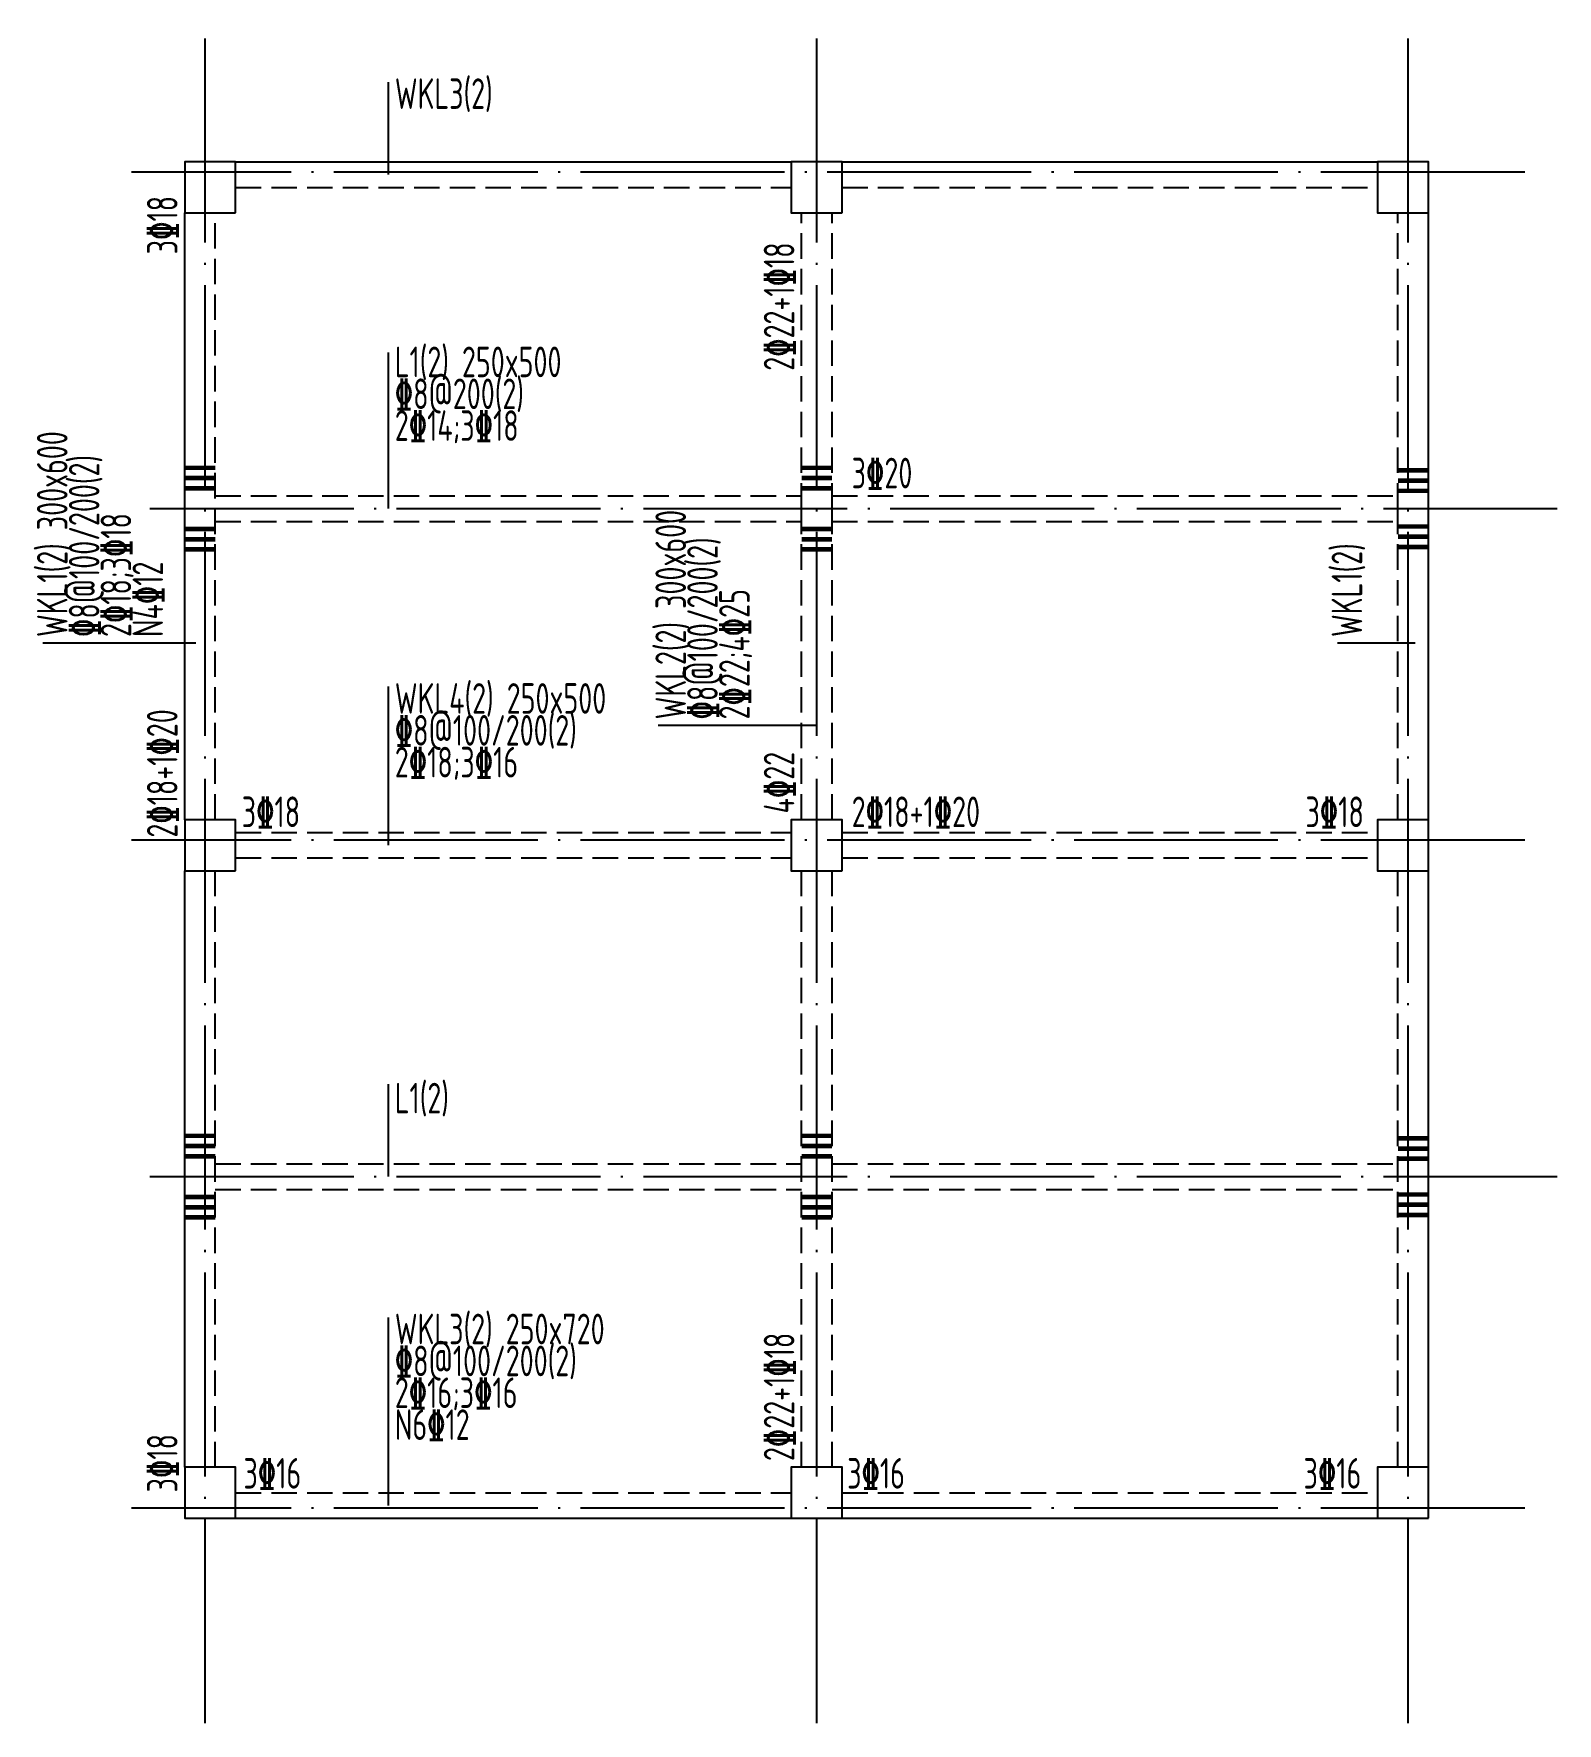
# Model space of a CAD drawing. Extents: x 200991 to 215933, y 80118 to 96683.
import ezdxf

# ---------------------------------------------------------------- set-up
doc = ezdxf.new("R2010")
doc.units = 0
doc.header["$LTSCALE"] = 1000
doc.linetypes.add('DASH', pattern=[0.35, 0.25, -0.1])
doc.linetypes.add('DOTE', pattern=[2.42, 2, -0.2, 0.02, -0.2])
for name, color, linetype in [('S-BEAM', 4, 'DASH'), ('S-BEAM_TEXT', 40, 'CONTINUOUS'), ('S-COLU_TH', 6, 'CONTINUOUS'), ('S-DOTE', 253, 'DOTE'), ('S_BEAM', 4, 'CONTINUOUS'), ('S_SUBBEAMHOOP', 1, 'CONTINUOUS')]:
    doc.layers.add(name, color=color, linetype=linetype)
doc.styles.add('TSSD_REIN', font='tssdeng.shx', dxfattribs={"width": 0.7, "bigfont": 'Tssdchn.shx'})

msp = doc.modelspace()

# ---------------------------------------------------------------- linework, layer by layer
at = {"layer": 'S-BEAM'}
for p, q in [((202971, 95177), (208421, 95177)), ((208921, 95177), (214171, 95177)), ((202771, 88977), (202771, 94927)), ((208521, 92027), (208521, 94927)), ((208821, 92027), (208821, 94927)), ((214371, 92027), (214371, 94927)), ((202771, 92152), (208521, 92152)), ((208821, 92152), (214371, 92152)), ((208521, 88977), (208521, 92027)), ((208821, 88977), (208821, 92027)), ((214371, 88977), (214371, 92027)), ((202771, 91902), (208521, 91902)), ((208821, 91902), (214371, 91902)), ((202971, 88852), (208421, 88852)), ((208921, 88852), (214171, 88852)), ((202771, 82627), (202771, 88477)), ((202971, 88602), (208421, 88602)), ((208521, 82627), (208521, 88477)), ((208821, 82627), (208821, 88477)), ((208921, 88602), (214171, 88602)), ((214371, 82627), (214371, 88477)), ((202771, 85602), (208521, 85602)), ((208821, 85602), (214371, 85602)), ((202771, 85352), (208521, 85352)), ((208821, 85352), (214371, 85352)), ((202971, 82377), (208421, 82377)), ((208921, 82377), (214171, 82377))]:
    msp.add_line(p, q, dxfattribs=at)
at = {"layer": 'S-BEAM_TEXT'}
for p, q in [((204471, 95302), (204471, 96208)), ((204471, 92027), (204471, 93558)), ((202582, 90707), (201080, 90707)), ((214541, 90707), (213778, 90707)), ((204471, 88727), (204471, 90282)), ((208671, 89899), (207115, 89899)), ((204471, 85477), (204471, 86383)), ((204471, 82252), (204471, 84096))]:
    msp.add_line(p, q, dxfattribs=at)
at = {"layer": 'S-COLU_TH'}
for points in [[(202971, 94927), (202971, 95427), (202471, 95427), (202471, 94927)], [(208921, 94927), (208921, 95427), (208421, 95427), (208421, 94927)], [(214671, 94927), (214671, 95427), (214171, 95427), (214171, 94927)], [(202971, 88477), (202971, 88977), (202471, 88977), (202471, 88477)], [(208921, 88477), (208921, 88977), (208421, 88977), (208421, 88477)], [(214671, 88477), (214671, 88977), (214171, 88977), (214171, 88477)], [(202971, 82127), (202971, 82627), (202471, 82627), (202471, 82127)], [(208921, 82127), (208921, 82627), (208421, 82627), (208421, 82127)], [(214671, 82127), (214671, 82627), (214171, 82627), (214171, 82127)]]:
    msp.add_lwpolyline(points, close=True, dxfattribs=at)
at = {"layer": 'S-DOTE'}
for p, q in [((202671, 80118), (202671, 96683)), ((208671, 80118), (208671, 96683)), ((214471, 80118), (214471, 96683)), ((215614, 95327), (201950, 95327)), ((202130, 92027), (215933, 92027)), ((215614, 88777), (201950, 88777)), ((202130, 85477), (215933, 85477)), ((215614, 82227), (201950, 82227))]:
    msp.add_line(p, q, dxfattribs=at)
at = {"layer": 'S_BEAM'}
for p, q in [((202971, 95427), (208421, 95427)), ((208921, 95427), (214171, 95427)), ((202471, 88977), (202471, 94927)), ((214671, 92027), (214671, 94927)), ((214671, 88977), (214671, 92027)), ((202471, 82627), (202471, 88477)), ((214671, 82627), (214671, 88477)), ((202971, 82127), (208421, 82127)), ((208921, 82127), (214171, 82127))]:
    msp.add_line(p, q, dxfattribs=at)
at = {"layer": 'S_SUBBEAMHOOP', "const_width": 44.9}
for points in [[(202471, 92427), (202771, 92427)], [(208521, 92427), (208821, 92427)], [(202471, 92327), (202771, 92327)], [(208521, 92327), (208821, 92327)], [(214371, 92402), (214671, 92402)], [(214371, 92302), (214671, 92302)], [(202471, 92227), (202771, 92227)], [(208521, 92227), (208821, 92227)], [(214371, 92202), (214671, 92202)], [(202471, 91827), (202771, 91827)], [(208521, 91827), (208821, 91827)], [(214371, 91852), (214671, 91852)], [(214371, 91752), (214671, 91752)], [(202471, 91727), (202771, 91727)], [(202471, 91627), (202771, 91627)], [(208521, 91727), (208821, 91727)], [(208521, 91627), (208821, 91627)], [(214371, 91652), (214671, 91652)], [(202471, 85877), (202771, 85877)], [(208521, 85877), (208821, 85877)], [(214371, 85852), (214671, 85852)], [(202471, 85777), (202771, 85777)], [(202471, 85677), (202771, 85677)], [(208521, 85777), (208821, 85777)], [(208521, 85677), (208821, 85677)], [(214371, 85752), (214671, 85752)], [(214371, 85652), (214671, 85652)], [(214371, 85302), (214671, 85302)], [(202471, 85277), (202771, 85277)], [(202471, 85177), (202771, 85177)], [(208521, 85277), (208821, 85277)], [(208521, 85177), (208821, 85177)], [(214371, 85202), (214671, 85202)], [(202471, 85077), (202771, 85077)], [(208521, 85077), (208821, 85077)], [(214371, 85102), (214671, 85102)]]:
    msp.add_lwpolyline(points, dxfattribs=at)

# ---------------------------------------------------------------- texts
at = {"layer": 'S-BEAM_TEXT', "color": 6, "style": 'TSSD_REIN', "width": 0.7}
for s, p in [('WKL3(2)', (204532, 95946)), ('L1(2) 250x500', (204532, 93316)), ('WKL4(2) 250x500', (204532, 90016)), ('L1(2)', (204532, 86097)), ('WKL3(2) 250x720', (204532, 83833))]:
    msp.add_text(s, height=300, dxfattribs=at).set_placement(p)
at = {"layer": 'S-BEAM_TEXT', "style": 'TSSD_REIN', "width": 0.7}
for s, p in [('3%%13218', (202401, 94521)), ('2%%13222+1%%13218', (208451, 93379)), ('%%1328@100/200(2)', (201635, 90768)), ('2%%13218;3%%13218', (201947, 90768)), ('%%1328@100/200(2)', (207700, 89960)), ('N4%%13212', (202260, 90768)), ('2%%13222;4%%13225', (208013, 89960)), ('2%%13218+1%%13220', (202401, 88801)), ('4%%13222', (208451, 89038)), ('2%%13222+1%%13218', (208451, 82688)), ('3%%13218', (202401, 82381))]:
    msp.add_text(s, height=300, rotation=90, dxfattribs=at).set_placement(p)
for s, p in [('%%1328@200(2)', (204532, 93003)), ('2%%13214;3%%13218', (204532, 92691)), ('3%%13220', (209013, 92226)), ('%%1328@100/200(2)', (204532, 89703)), ('2%%13218;3%%13216', (204532, 89391)), ('3%%13218', (203031, 88904)), ('2%%13218+1%%13220', (209013, 88904)), ('3%%13218', (213464, 88904)), ('%%1328@100/200(2)', (204532, 83520)), ('2%%13216;3%%13216', (204532, 83208)), ('N6%%13212', (204532, 82895)), ('3%%13216', (203048, 82418)), ('3%%13216', (208969, 82418)), ('3%%13216', (213445, 82418))]:
    msp.add_text(s, height=300, dxfattribs=at).set_placement(p)
at = {"layer": 'S-BEAM_TEXT', "color": 6, "style": 'TSSD_REIN', "width": 0.7}
for s, p in [('WKL1(2) 300x600', (201322, 90768)), ('WKL2(2) 300x600', (207388, 89960)), ('WKL1(2)', (214020, 90768))]:
    msp.add_text(s, height=300, rotation=90, dxfattribs=at).set_placement(p)

doc.saveas('drawing.dxf')
